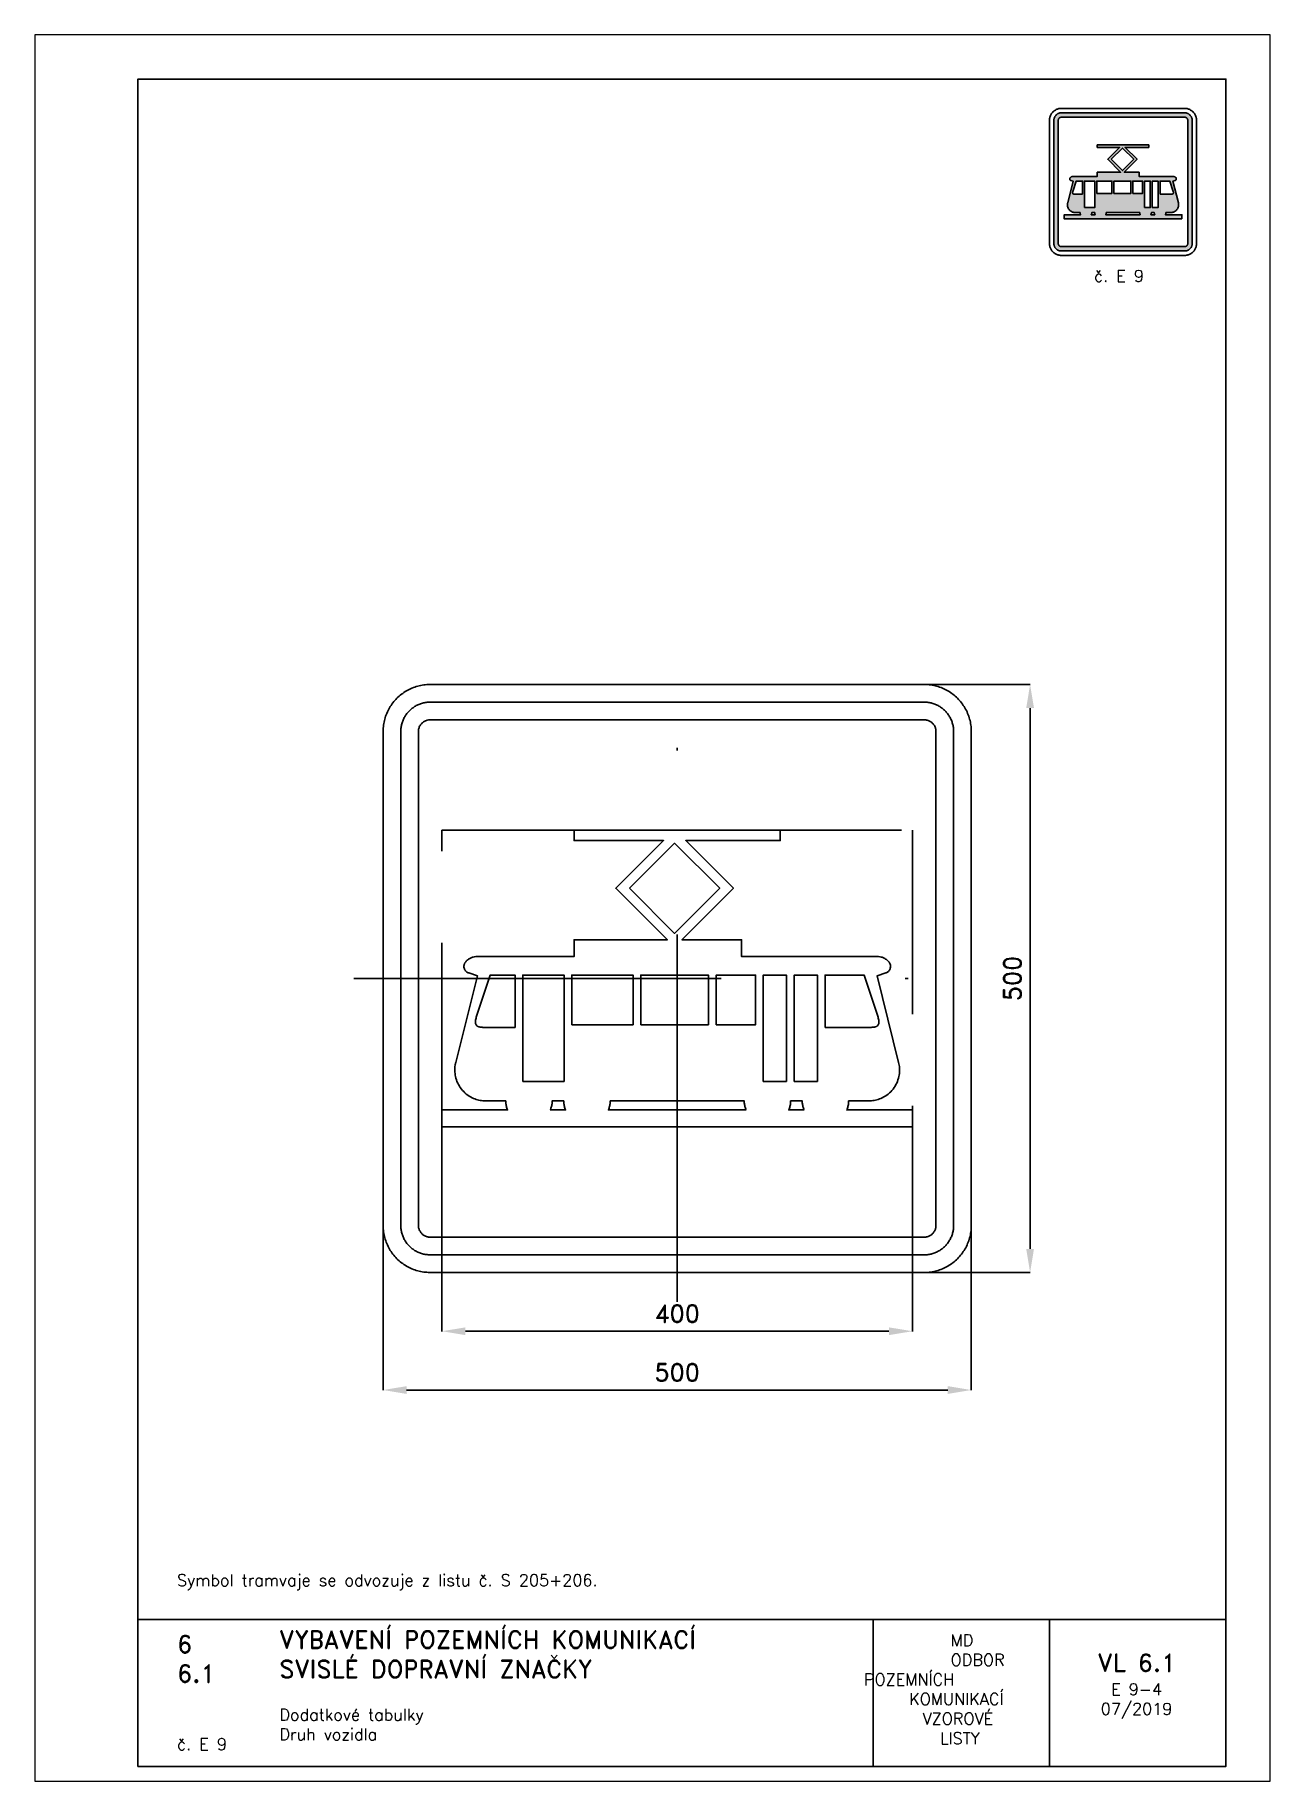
# Paper-space layout 'E 9-4' of a CAD drawing. Header units: millimetres. Extents: x 0 to 210, y 0 to 297.
# The model-space entities are those that its viewports show. They can reach past a viewport. Long polylines and large blocks are cut down to what shows.
import ezdxf

# ---------------------------------------------------------------- set-up
doc = ezdxf.new("R2010")
doc.units = ezdxf.units.MM
doc.header["$LTSCALE"] = 5
doc.linetypes.add('ČERCHOVANÁX2', pattern=[2, 1, -0.5, 0, -0.5])
doc.linetypes.add('ČÁRKOVANÁX2', pattern=[1.5, 1, -0.5])
for name, color, linetype in [('Kóty', 2, 'Continuous'), ('Rozpiska', 7, 'Continuous'), ('Značka', 7, 'Continuous')]:
    doc.layers.add(name, color=color, linetype=linetype)
doc.layers.add('Rámeček', color=6, linetype='Continuous', plot=False)
doc.styles.get("Standard").update_dxf_attribs({"font": 'romand.shx', "height": 15})
doc.dimstyles.get("Standard").update_dxf_attribs({"dimtxt": 15, "dimasz": 20, "dimexe": 0.18, "dimexo": 0.0625, "dimgap": 7.5, "dimtad": 1, "dimdec": 0, "dimzin": 0, "dimdsep": 46, "dimtxsty": 'Standard', "dimcen": 0.09, "dimadec": 0, "dimazin": 0, "dimtfac": 1, "dimtdec": 0, "dimtofl": 0, "dimtmove": 0, "dimatfit": 3, "dimfxl": 1, "dimtolj": 1, "dimtzin": 0, "dimarcsym": 0})

psp = doc.layouts.new('E 9-4')

# ---------------------------------------------------------------- texts
at = {"layer": 'Rozpiska', "color": 7, "attachment_point": 1}
for s, width, heights, insert, char_height in [('\\pi2.70957;{\\C6;č. E 9}', 15.2287, [2.67], (177.37, 257), 2), ('\\PSymbol tramvaje se odvozuje z listu č. S 205+206.{\\H1.83333x; }', 166.2378, [0], (24.17, 38.49), 2), ('6', 149.0422, [0], (24.17, 24.77), 3), ('{\\C6;VYBAVENÍ POZEMNÍCH KOMUNIKACÍ\\P}SVISLÉ DOPRAVNÍ ZNAČKY{\\H1.34524x; }', 149.0422, [0], (41.56, 25.56), 3), ('\\pi14.7414;{\\C6;MD\\P\\pi2.36044;}ODBOR POZEMNÍCH{\\H1.57143x; }\\P\\pi7.69378;KOMUNIKACÍ{\\H1.5x; }\\P\\pi9.97949;{\\C6;VZOROVÉ\\H1.47619x; \\H0.67742x;\\P\\pi12.93187;LISTY\\H1.26984x; }', 33.1018, [0], (140.95, 24.95), 2), ('\\pi1.03113;{\\H1.5x;\\C6;VL 6.1\\P\\pi3.31682;\\H0.66667x;E 9-4\\H1.66666x; \\H0.6x;\\P\\pi1.5549;07/2019\\H1.80159x; }', 16.0623, [0], (179.66, 21.61), 2), ('6.1', 149.0422, [0], (24.17, 19.78), 3), ('{\\C6;Dodatkové tabulky\\P}Druh vozidla{\\H1.83333x; }', 149.0422, [0], (41.56, 12.29), 2), ('{\\C6;č. E 9}', 18.3305, [2.67], (24.17, 7.28), 2)]:
    psp.add_mtext_dynamic_manual_height_columns(s, width=width, gutter_width=100, heights=heights, dxfattribs=dict(at, insert=insert, char_height=char_height))

msp = doc.modelspace()

# ---------------------------------------------------------------- blocks, each defined once
blk = doc.blocks.new('*D0')
at = {"layer": 'Defpoints', "color": 0, "transparency": 16777216}
for p in [(-250, -188), (250, -188), (250, -350)]:
    blk.add_point(p, dxfattribs=at)
at = {"layer": 'Kóty', "color": 0, "lineweight": -2, "transparency": 16777216}
for p, q in [((-250, -188.1), (-250, -350.2)), ((250, -188.1), (250, -350.2)), ((-230, -350), (230, -350))]:
    blk.add_line(p, q, dxfattribs=at)
at = {"layer": 'Kóty', "color": 0, "transparency": 16777216}
for points in [[(-230, -346.7), (-230, -353.3), (-250, -350)], [(230, -346.7), (230, -353.3), (250, -350)]]:
    blk.add_solid(points, dxfattribs=at)
at = {"layer": 'Kóty', "color": 0, "transparency": 16777216, "insert": (0, -335), "char_height": 15, "attachment_point": 5}
blk.add_mtext('\\A1;500', dxfattribs=at)
blk = doc.blocks.new('*D1')
at = {"layer": 'Defpoints', "color": 0, "transparency": 16777216}
for p in [(177, 250), (157.2, -250), (300, -250)]:
    blk.add_point(p, dxfattribs=at)
at = {"layer": 'Kóty', "color": 0, "lineweight": -2, "transparency": 16777216}
for p, q in [((177.1, 250), (300.2, 250)), ((300, 230), (300, -230)), ((157.3, -250), (300.2, -250))]:
    blk.add_line(p, q, dxfattribs=at)
at = {"layer": 'Kóty', "color": 0, "transparency": 16777216}
for points in [[(296.7, 230), (303.3, 230), (300, 250)], [(296.7, -230), (303.3, -230), (300, -250)]]:
    blk.add_solid(points, dxfattribs=at)
at = {"layer": 'Kóty', "color": 0, "transparency": 16777216, "insert": (285, 0), "char_height": 15, "attachment_point": 5, "rotation": 90}
blk.add_mtext('\\A1;500', dxfattribs=at)
blk = doc.blocks.new('*D2')
at = {"layer": 'Defpoints', "color": 0, "transparency": 16777216}
for p in [(-200, -126), (200, -126), (200, -300)]:
    blk.add_point(p, dxfattribs=at)
at = {"layer": 'Kóty', "color": 0, "lineweight": -2, "transparency": 16777216}
for p, q in [((-200, -126.1), (-200, -300.2)), ((200, -126.1), (200, -300.2)), ((-180, -300), (180, -300))]:
    blk.add_line(p, q, dxfattribs=at)
at = {"layer": 'Kóty', "color": 0, "transparency": 16777216}
for points in [[(-180, -296.7), (-180, -303.3), (-200, -300)], [(180, -296.7), (180, -303.3), (200, -300)]]:
    blk.add_solid(points, dxfattribs=at)
at = {"layer": 'Kóty', "color": 0, "transparency": 16777216, "insert": (0, -285), "char_height": 15, "attachment_point": 5}
blk.add_mtext('\\A1;400', dxfattribs=at)

# ---------------------------------------------------------------- dimensions: what is measured, and where the dimension line sits
at = {"layer": 'Kóty'}
dim = msp.add_linear_dim(base=(300, -250), p1=(177.0423, 250), p2=(157.1959, -250), angle=90, dimstyle='Standard', dxfattribs=at)
dim.commit()
dim.dimension.update_dxf_attribs({"geometry": '*D1', "text_midpoint": (285, 0)})
for base, p1, p2, picture, middle in [((200, -300), (-200, -126.0275), (200, -126.0275), '*D2', (0, -285)), ((250, -350), (-250.0001, -188.0143), (250, -188.0143), '*D0', (-0.0001, -335))]:
    dim = msp.add_linear_dim(base=base, p1=p1, p2=p2, dimstyle='Standard', dxfattribs=at)
    dim.commit()
    dim.dimension.update_dxf_attribs({"geometry": picture, "text_midpoint": middle})

# ---------------------------------------------------------------- linework, layer by layer
at = {"layer": 'Značka', "color": 6, "linetype": 'ČERCHOVANÁX2', "ltscale": 2.5}
for points in [[(0, -275), (0, 275)], [(-275, 0), (275, 0)]]:
    msp.add_lwpolyline(points, dxfattribs=at)
at = {"layer": 'Značka', "color": 5}
for points in [[(-210, -250), (-210.157, -250), (-210.314, -249.999, -0.0321792), (-215.479, -249.637, -0.0354421), (-220.555, -248.582, -0.036268), (-225.464, -246.923, -0.0344214), (-230.091, -244.589, -0.0337216), (-234.4018, -241.714, -0.0340857), (-238.2843, -238.284, -0.0342112), (-241.7173, -234.403, -0.0342298), (-244.5886, -230.091, -0.0340429), (-246.9061, -225.461, -0.0334123), (-248.5824, -220.555, -0.0341277), (-249.6543, -215.477, -0.0367441), (-249.9988, -210.314), (-249.9996, -210.157), (-250.0001, -210), (-250.0001, 210), (-249.9996, 210.157), (-249.9988, 210.314, -0.0321789), (-249.637, 215.479, -0.0354442), (-248.5824, 220.555, -0.0362607), (-246.9228, 225.464, -0.0344197), (-244.5886, 230.091, -0.0337239), (-241.714, 234.402, -0.0340855), (-238.2843, 238.284, -0.0342037), (-234.4026, 241.717, -0.0342324), (-230.091, 244.589, -0.0340475), (-225.461, 246.906, -0.0334164), (-220.555, 248.582, -0.0341289), (-215.477, 249.654, -0.0367528), (-210.314, 249.999), (-210.157, 250), (-210, 250), (210, 250), (210.157, 250), (210.314, 249.999, -0.0321907), (215.479, 249.637, -0.03544), (220.555, 248.582, -0.0362704), (225.464, 246.923, -0.0344355), (230.091, 244.589, -0.0337251), (234.402, 241.714, -0.0340812), (238.284, 238.284, -0.0341978), (241.717, 234.403, -0.0342291), (244.589, 230.091, -0.0340343), (246.906, 225.461, -0.0334025), (248.582, 220.555, -0.0341305), (249.654, 215.477, -0.0367399), (249.999, 210.314), (250, 210.157), (250, 210), (250, -210), (250, -210.157), (249.999, -210.314, -0.0321792), (249.637, -215.479, -0.0354421), (248.582, -220.555, -0.0362602), (246.923, -225.464, -0.0344239), (244.589, -230.091, -0.033722), (241.714, -234.402, -0.0340968), (238.284, -238.284, -0.0342179), (234.403, -241.717, -0.0342384), (230.091, -244.589, -0.0340529), (225.46, -246.906, -0.0334149), (220.555, -248.582, -0.0341263), (215.477, -249.654, -0.0367459), (210.314, -249.999), (210.157, -250), (210, -250), (-210, -250)], [(-210, -235), (-210.098, -235), (-210.196, -234.999, -0.0321816), (-213.425, -234.773, -0.0354412), (-216.597, -234.114, -0.0362666), (-219.665, -233.077, -0.0344236), (-222.557, -231.618, -0.033722), (-225.251, -229.821, -0.0340848), (-227.678, -227.678, -0.0342109), (-229.823, -225.252, -0.034229), (-231.6179, -222.557, -0.0340449), (-233.0663, -219.663, -0.0334114), (-234.114, -216.597, -0.0341257), (-234.7839, -213.423, -0.0367454), (-234.9993, -210.196), (-234.9998, -210.098), (-235.0001, -210), (-235.0001, 210), (-234.9998, 210.098), (-234.9993, 210.196, -0.0321814), (-234.7732, 213.424, -0.0354436), (-234.114, 216.597, -0.0362629), (-233.0768, 219.665, -0.0344292), (-231.6179, 222.557, -0.0337131), (-229.821, 225.251, -0.0340835), (-227.678, 227.678, -0.0342145), (-225.252, 229.823, -0.0342271), (-222.557, 231.618, -0.0340608), (-219.663, 233.066, -0.0334078), (-216.597, 234.114, -0.0341377), (-213.423, 234.784, -0.036755), (-210.196, 234.999), (-210.098, 235), (-210, 235), (210, 235), (210.098, 235), (210.196, 234.999, -0.0321788), (213.424, 234.773, -0.0354289), (216.597, 234.114, -0.0362786), (219.665, 233.077, -0.0344075), (222.557, 231.618, -0.0337259), (225.251, 229.821, -0.0340936), (227.678, 227.678, -0.034195), (229.823, 225.252, -0.0342346), (231.618, 222.557, -0.0340429), (233.066, 219.663, -0.0334189), (234.114, 216.597, -0.0341176), (234.784, 213.423, -0.0367368), (234.999, 210.196), (235, 210.098), (235, 210), (235, -210), (235, -210.098), (234.999, -210.196, -0.032179), (234.773, -213.424, -0.0354685), (234.114, -216.597, -0.036283), (233.077, -219.665, -0.0344395), (231.618, -222.557, -0.0337417), (229.821, -225.251, -0.0340764), (227.678, -227.678, -0.0342138), (225.252, -229.823, -0.0342266), (222.557, -231.618, -0.0340362), (219.663, -233.066, -0.0334175), (216.597, -234.114, -0.0341223), (213.423, -234.784, -0.0367433), (210.196, -234.999), (210.098, -235), (210, -235), (-210, -235)], [(-210, -220), (210, -220), (210.039, -220), (210.079, -220, 0.03219), (211.37, -219.909, 0.0354467), (212.639, -219.646, 0.0362553), (213.866, -219.231, 0.0344355), (215.023, -218.647, 0.0336927), (216.1, -217.929, 0.0340968), (217.071, -217.071, 0.0341796), (217.929, -216.101, 0.0342395), (218.647, -215.023, 0.0340657), (219.227, -213.865, 0.0333765), (219.646, -212.639, 0.0341767), (219.914, -211.369, 0.0367178), (220, -210.079), (220, -210.039), (220, -210), (220, 210), (220, 210.039), (220, 210.079, 0.0321782), (219.909, 211.37, 0.0353927), (219.646, 212.639, 0.0362965), (219.231, 213.866, 0.0344442), (218.647, 215.023, 0.0337419), (217.928, 216.1, 0.0340344), (217.071, 217.071, 0.0341854), (216.101, 217.929, 0.0341795), (215.023, 218.647, 0.0340552), (213.865, 219.227, 0.0333953), (212.639, 219.646, 0.0341316), (211.369, 219.914, 0.0367638), (210.078, 220), (210.039, 220), (210, 220), (-210, 220), (-210.039, 220), (-210.079, 220), (-211.37, 219.909), (-212.639, 219.646, 0.036239), (-213.866, 219.231, 0.0343799), (-215.023, 218.647, 0.0336928), (-216.1, 217.929, 0.0340771), (-217.071, 217.071, 0.0342018), (-217.929, 216.101, 0.0342316), (-218.647, 215.023, 0.0340541), (-219.227, 213.865, 0.0334198), (-219.646, 212.639, 0.0341236), (-219.914, 211.369, 0.0367461), (-220, 210.079), (-220, 210.039), (-220, 210), (-220, -210), (-220, -210.039), (-220, -210.079, 0.0321848), (-219.909, -211.37, 0.0354428), (-219.646, -212.639, 0.0362682), (-219.231, -213.866, 0.034425), (-218.647, -215.023, 0.0337251), (-217.929, -216.1, 0.0340812), (-217.071, -217.071, 0.0342016), (-216.101, -217.929, 0.0342325), (-215.023, -218.647, 0.0340474), (-213.865, -219.227, 0.0334156), (-212.639, -219.646, 0.0341291), (-211.369, -219.914, 0.0367532), (-210.079, -220), (-210.039, -220), (-210, -220)], [(200, -126.0265), (200, -111.7805), (144.201, -111.7805), (144.349, -111.4155), (144.493, -111.0485, 0.021409), (144.99, -109.5545, 0.0207097), (145.361, -108.0225, 0.021484), (145.62, -106.4675, 0.023761), (145.738, -104.8965), (145.748, -104.5025), (145.753, -104.1095), (162.74, -104.1095, 0.0030965), (163.933, -104.0695, 0.00926261), (165.124, -104.0005, 0.0484124), (169.81, -103.1695, 0.0484484), (174.272, -101.4455, 0.0602849), (179.322, -98.2755, 0.0605209), (183.469, -93.9955, 0.0601887), (186.605, -88.9325, 0.0586654), (188.468, -83.2665, 0.0484817), (189.081, -78.5165, 0.0529925), (188.73, -73.7725), (188.51, -72.5995), (188.257, -71.4325), (169.863, 2.1925), (177.276, 4.7025), (177.524, 4.7905), (177.769, 4.8855, 0.048218), (178.698, 5.3745, 0.0483839), (179.52, 6.0355, 0.0601321), (180.368, 7.0385, 0.0595063), (180.956, 8.2155, 0.0599175), (181.284, 9.4905, 0.0623266), (181.295, 10.8035, 0.0592093), (181.017, 12.0845, 0.0494217), (180.47, 13.2795, 0.0922881), (178.486, 15.6205, 0.0634359), (175.836, 17.2815, 0.0475579), (173.517, 18.1975, 0.0582873), (171.099, 18.5985, 0.0119397), (170.482, 18.6245, 0.00399769), (169.863, 18.6305), (54.795, 18.6305), (54.795, 32.8775), (3.952, 32.8775), (47.788, 76.7125), (7.24, 117.2605), (87.671, 117.2605), (87.671, 126.0275), (-87.671, 126.0275), (-87.671, 117.2605), (-11.624, 117.2605), (-52.172, 76.7125), (-8.336, 32.8775), (-87.671, 32.8775), (-87.671, 18.6305), (-169.863, 18.6305), (-170.4813, 18.6225), (-171.099, 18.5985, 0.05233), (-173.5271, 18.1875, 0.051237), (-175.8356, 17.2815, 0.0528174), (-177.9479, 15.9765, 0.0580966), (-179.7093, 14.2545), (-180.0971, 13.7725), (-180.4697, 13.2795), (-180.5993, 13.0505), (-180.7233, 12.8185, 0.0482335), (-181.1058, 11.8405, 0.0482679), (-181.2953, 10.8035, 0.0600604), (-181.2814, 9.4885, 0.0603029), (-180.956, 8.2155, 0.0599818), (-180.3677, 7.0415, 0.0584617), (-179.5199, 6.0355, 0.0483224), (-178.6996, 5.3705, 0.0527658), (-177.7692, 4.8855), (-177.5238, 4.7905), (-177.2757, 4.7025), (-169.863, 2.1925), (-188.2568, -71.4325, 0.00308867), (-188.5077, -72.5995, 0.00926339), (-188.7297, -73.7725, 0.0484122), (-189.0589, -78.5205, 0.0484507), (-188.4683, -83.2665, 0.0602849), (-186.6163, -88.9345, 0.0605257), (-183.4693, -93.9955, 0.0601927), (-179.3177, -98.2645, 0.0586648), (-174.2723, -101.4455, 0.0484798), (-169.8116, -103.1915, 0.0529934), (-165.1241, -104.0005, 0.0105556), (-163.9326, -104.0715), (-162.7397, -104.1095), (-145.753, -104.1095), (-145.748, -104.5025), (-145.738, -104.8965, 0.0214345), (-145.615, -106.4665, 0.02071), (-145.361, -108.0225, 0.0214663), (-144.995, -109.5565, 0.0237779), (-144.493, -111.0485), (-144.349, -111.4155), (-144.201, -111.7805), (-200, -111.7805), (-200, -126.0265), (200, -126.0265)], [(125.753, -41.5475), (163.277, -41.5475), (163.606, -41.5475), (163.934, -41.5475), (164.021, -41.5485), (164.109, -41.5485), (164.459, -41.5485), (164.81, -41.5475), (165.248, -41.5465, 0.00605877), (165.686, -41.5375, 0.0089211), (166.124, -41.5175, 0.0101404), (166.56, -41.4805, 0.00901231), (166.995, -41.4275, 0.00554443), (167.429, -41.3625), (167.669, -41.3225), (167.908, -41.2775), (168.146, -41.2245), (168.382, -41.1645), (168.615, -41.0955), (168.845, -41.0165), (169.071, -40.9275), (169.294, -40.8295), (169.425, -40.7675), (169.554, -40.7025), (169.681, -40.6325), (169.806, -40.5575), (169.927, -40.4795), (170.045, -40.3955), (170.138, -40.3255), (170.227, -40.2525), (170.249, -40.2335), (170.271, -40.2145), (170.652, -39.8335), (170.963, -39.3935), (171.209, -38.8885), (171.375, -38.3515), (171.498, -37.5805), (171.512, -36.7995), (171.472, -36.1825), (171.395, -35.5695), (171.212, -34.5855), (170.967, -33.6135), (170.884, -33.3195), (170.798, -33.0255), (158.904, 2.8355), (125.753, 2.8355), (125.753, -41.5475)], [(-107.854, -111.7805), (-107.706, -111.4155, 0.00407135), (-107.562, -111.0485, 0.0214273), (-107.064, -109.5545, 0.0207002), (-106.693, -108.0225, 0.0214745), (-106.434, -106.4675, 0.02379), (-106.317, -104.8965), (-106.307, -104.5025), (-106.301, -104.1095), (-96.438, -104.1095), (-96.433, -104.5025), (-96.423, -104.8965, 0.0214393), (-96.3, -106.4665, 0.0207005), (-96.046, -108.0225, 0.0214615), (-95.68, -109.5565, 0.023787), (-95.177, -111.0485), (-95.034, -111.4155), (-94.886, -111.7805), (-107.854, -111.7805)], [(58.539, -111.7805), (58.391, -111.4155), (58.247, -111.0485, -0.0214272), (57.749, -109.5545, -0.0207097), (57.378, -108.0225, -0.0214458), (57.119, -106.4675, -0.0237804), (57.002, -104.8965), (56.992, -104.5025), (56.986, -104.1095), (-56.986, -104.1095), (-56.992, -104.5025), (-57.002, -104.8965, -0.02142), (-57.124, -106.4665, -0.02071), (-57.378, -108.0225, -0.021471), (-57.745, -109.5565, -0.0237687), (-58.247, -111.0485), (-58.391, -111.4155), (-58.539, -111.7805), (58.539, -111.7805)], [(107.854, -111.7805), (107.706, -111.4155), (107.562, -111.0485, -0.0214457), (107.064, -109.5545, -0.0207284), (106.693, -108.0225, -0.0214458), (106.434, -106.4675, -0.0237804), (106.317, -104.8965), (106.307, -104.5025), (106.301, -104.1095), (96.438, -104.1095), (96.433, -104.5025), (96.423, -104.8965, -0.0214199), (96.3, -106.4665, -0.0207387), (96.046, -108.0225, -0.0214616), (95.68, -109.5565, -0.0237503), (95.177, -111.0485), (95.034, -111.4155), (94.886, -111.7805), (107.854, -111.7805)]]:
    msp.add_lwpolyline(points, format="xyb", dxfattribs=at)
at = {"layer": 'Značka', "color": 6, "linetype": 'ČÁRKOVANÁX2', "ltscale": 1.25}
msp.add_lwpolyline([(-200, -126.0275), (-200, 126.0275), (200, 126.0275), (200, -126.0275), (-200, -126.0275)], dxfattribs=at)
at = {"layer": 'Značka', "color": 5}
for points in [[(-40.548, 76.7125), (-2.192, 115.0685), (36.164, 76.7125), (-2.192, 38.3565), (-40.548, 76.7125)], [(-137.808, -41.5475), (-163.2773, -41.5475), (-163.6061, -41.5475), (-163.9338, -41.5475), (-164.0214, -41.5485), (-164.109, -41.5485), (-164.4595, -41.5485), (-164.81, -41.5475), (-165.2481, -41.5465), (-165.6861, -41.5375), (-166.1238, -41.5175), (-166.5604, -41.4805), (-166.9953, -41.4275), (-167.4286, -41.3625), (-167.6689, -41.3225), (-167.9082, -41.2775), (-168.1461, -41.2245), (-168.382, -41.1645), (-168.6151, -41.0955), (-168.845, -41.0165), (-169.0713, -40.9275), (-169.2938, -40.8295), (-169.4248, -40.7675), (-169.5541, -40.7025), (-169.6812, -40.6325), (-169.8055, -40.5575), (-169.9271, -40.4795), (-170.0453, -40.3955), (-170.1376, -40.3255), (-170.2273, -40.2525), (-170.2493, -40.2335), (-170.2713, -40.2145), (-170.6516, -39.8335), (-170.9628, -39.3935), (-171.2094, -38.8885), (-171.3749, -38.3515), (-171.4976, -37.5805), (-171.5118, -36.7995), (-171.4724, -36.1825), (-171.3946, -35.5695), (-171.2116, -34.5855), (-170.9672, -33.6135), (-170.8839, -33.3195), (-170.7984, -33.0255), (-158.9041, 2.8355), (-137.808, 2.8355), (-137.808, -41.5475)], [(-131.233, -87.5755), (-96.164, -87.5755), (-96.164, 2.8355), (-131.233, 2.8355), (-131.233, -87.5755)], [(-89.589, -39.3565), (-37.534, -39.3565), (-37.534, 2.8355), (-89.589, 2.8355), (-89.589, -39.3565)], [(-30.959, -39.3565), (26.575, -39.3565), (26.575, 2.8355), (-30.959, 2.8355), (-30.959, -39.3565)], [(33.151, -39.3565), (66.575, -39.3565), (66.575, 2.8355), (33.151, 2.8355), (33.151, -39.3565)], [(73.151, -87.5755), (92.877, -87.5755), (92.877, 2.8355), (73.151, 2.8355), (73.151, -87.5755)], [(99.452, -87.5755), (119.178, -87.5755), (119.178, 2.8355), (99.452, 2.8355), (99.452, -87.5755)]]:
    msp.add_lwpolyline(points, dxfattribs=at)

msp.set_redraw_order([(e.dxf.handle, doc.entitydb.next_handle()) for e in msp.query("TEXT MTEXT ATTDEF DIMENSION ARC_DIMENSION")])  # texts and dimensions are drawn at this point

# ---------------------------------------------------------------- hatches: boundary and pattern name
at = {"layer": 'Značka'}
h = psp.add_hatch(color=249, dxfattribs=at)
h.dxf.hatch_style = 1
edge = h.paths.add_edge_path()
edge.add_line((174.5, 260.25), (174.5, 260.25))
edge.add_line((174.5, 260.25), (174.49, 260.25))
edge.add_arc((174.5, 261.51), 1.26, 262.3072, 269.6797, ccw=False)
edge.add_arc((174.48, 261.4), 1.14, 254.2017, 262.3212, ccw=False)
edge.add_arc((174.45, 261.38), 1.12, 247.167, 255.4753, ccw=False)
edge.add_arc((174.47, 261.43), 1.18, 239.2865, 247.172, ccw=False)
edge.add_arc((174.47, 261.46), 1.2, 232.4433, 240.1687, ccw=False)
edge.add_arc((174.46, 261.45), 1.19, 224.6404, 232.449, ccw=False)
edge.add_arc((174.45, 261.46), 1.18, 217.5705, 225.4075, ccw=False)
edge.add_arc((174.45, 261.46), 1.18, 209.7372, 217.5791, ccw=False)
edge.add_arc((174.44, 261.48), 1.19, 202.6906, 210.4901, ccw=False)
edge.add_arc((174.47, 261.48), 1.21, 195.0371, 202.6918, ccw=False)
edge.add_arc((174.44, 261.49), 1.19, 188.0108, 195.8291, ccw=False)
edge.add_arc((174.35, 261.48), 1.1, 179.6087, 188.0263, ccw=False)
edge.add_line((173.25, 261.49), (173.25, 261.5))
edge.add_line((173.25, 261.5), (173.25, 261.5))
edge.add_line((173.25, 261.5), (173.25, 282.5))
edge.add_line((173.25, 282.5), (173.25, 282.5))
edge.add_line((173.25, 282.5), (173.25, 282.51))
edge.add_arc((174.51, 282.5), 1.26, 172.3071, 179.6796, ccw=False)
edge.add_arc((174.4, 282.52), 1.14, 164.2041, 172.3231, ccw=False)
edge.add_arc((174.38, 282.55), 1.12, 157.1667, 165.4756, ccw=False)
edge.add_arc((174.43, 282.53), 1.18, 149.2885, 157.1732, ccw=False)
edge.add_arc((174.46, 282.53), 1.2, 142.4386, 150.1636, ccw=False)
edge.add_arc((174.45, 282.54), 1.19, 134.6459, 142.4529, ccw=False)
edge.add_arc((174.46, 282.55), 1.18, 127.5626, 135.3994, ccw=False)
edge.add_arc((174.46, 282.55), 1.18, 119.7449, 127.5861, ccw=False)
edge.add_arc((174.48, 282.56), 1.19, 112.6819, 120.4831, ccw=False)
edge.add_arc((174.49, 282.53), 1.21, 105.0433, 112.6989, ccw=False)
edge.add_arc((174.49, 282.56), 1.19, 98.0106, 105.8293, ccw=False)
edge.add_arc((174.48, 282.65), 1.1, 89.6033, 98.0211, ccw=False)
edge.add_line((174.49, 283.75), (174.5, 283.75))
edge.add_line((174.5, 283.75), (174.5, 283.75))
edge.add_line((174.5, 283.75), (195.5, 283.75))
edge.add_line((195.5, 283.75), (195.5, 283.75))
edge.add_line((195.5, 283.75), (195.51, 283.75))
edge.add_arc((195.5, 282.49), 1.26, 82.309, 89.6813, ccw=False)
edge.add_arc((195.52, 282.6), 1.14, 74.2066, 82.3275, ccw=False)
edge.add_arc((195.55, 282.62), 1.12, 67.1684, 75.4806, ccw=False)
edge.add_arc((195.53, 282.57), 1.18, 59.2865, 67.172, ccw=False)
edge.add_arc((195.53, 282.54), 1.2, 52.4317, 60.1587, ccw=False)
edge.add_arc((195.54, 282.55), 1.19, 44.6532, 52.4589, ccw=False)
edge.add_arc((195.55, 282.54), 1.18, 37.5631, 45.4013, ccw=False)
edge.add_arc((195.55, 282.54), 1.18, 29.7452, 37.5858, ccw=False)
edge.add_arc((195.56, 282.52), 1.19, 22.6809, 30.4809, ccw=False)
edge.add_arc((195.53, 282.51), 1.21, 15.0434, 22.6989, ccw=False)
edge.add_arc((195.56, 282.51), 1.19, 8.0104, 15.8287, ccw=False)
edge.add_arc((195.65, 282.52), 1.1, -0.3972, 8.0206, ccw=False)
edge.add_line((196.75, 282.51), (196.75, 282.5))
edge.add_line((196.75, 282.5), (196.75, 282.5))
edge.add_line((196.75, 282.5), (196.75, 261.5))
edge.add_line((196.75, 261.5), (196.75, 261.5))
edge.add_line((196.75, 261.5), (196.75, 261.49))
edge.add_arc((195.49, 261.5), 1.26, 352.3091, 359.6814, ccw=False)
edge.add_arc((195.6, 261.48), 1.14, 344.2042, 352.3256, ccw=False)
edge.add_arc((195.62, 261.45), 1.12, 337.1687, 345.4803, ccw=False)
edge.add_arc((195.57, 261.47), 1.18, 329.2845, 337.1708, ccw=False)
edge.add_arc((195.54, 261.47), 1.2, 322.4363, 330.1639, ccw=False)
edge.add_arc((195.55, 261.46), 1.19, 314.6477, 322.455, ccw=False)
edge.add_arc((195.54, 261.45), 1.18, 307.571, 315.4093, ccw=False)
edge.add_arc((195.54, 261.45), 1.18, 299.7375, 307.5788, ccw=False)
edge.add_arc((195.52, 261.44), 1.19, 292.6896, 300.488, ccw=False)
edge.add_arc((195.52, 261.47), 1.21, 285.0371, 292.6917, ccw=False)
edge.add_arc((195.51, 261.44), 1.19, 278.0107, 285.8285, ccw=False)
edge.add_arc((195.52, 261.35), 1.1, 269.6082, 278.0258, ccw=False)
edge.add_line((195.51, 260.25), (195.5, 260.25))
edge.add_line((195.5, 260.25), (195.5, 260.25))
edge.add_line((195.5, 260.25), (174.5, 260.25))
edge = h.paths.add_edge_path(flags=16)
edge.add_line((174.5, 261), (195.5, 261))
edge.add_line((195.5, 261), (195.5, 261))
edge.add_line((195.5, 261), (195.5, 261))
edge.add_arc((195.5, 261.5), 0.503, 270.3239, 277.6959)
edge.add_arc((195.51, 261.46), 0.458, 277.675, 285.7945)
edge.add_arc((195.52, 261.45), 0.447, 284.5281, 292.837)
edge.add_arc((195.51, 261.47), 0.471, 292.8238, 300.7097)
edge.add_arc((195.51, 261.48), 0.48, 299.848, 307.5763)
edge.add_arc((195.52, 261.48), 0.476, 307.5419, 315.3476)
edge.add_arc((195.52, 261.48), 0.474, 314.6026, 322.4389)
edge.add_arc((195.52, 261.48), 0.474, 322.4117, 330.2523)
edge.add_arc((195.52, 261.49), 0.476, 329.4876, 337.2874)
edge.add_arc((195.51, 261.49), 0.485, 337.3094, 344.9651)
edge.add_arc((195.52, 261.5), 0.475, 344.1675, 351.9915)
edge.add_arc((195.56, 261.49), 0.441, 351.9797, 360.3963)
edge.add_line((196, 261.5), (196, 261.5))
edge.add_line((196, 261.5), (196, 261.5))
edge.add_line((196, 261.5), (196, 282.5))
edge.add_line((196, 282.5), (196, 282.5))
edge.add_line((196, 282.5), (196, 282.5))
edge.add_arc((195.5, 282.5), 0.503, 0.346, 7.718)
edge.add_arc((195.54, 282.51), 0.458, 7.649, 15.7685)
edge.add_arc((195.55, 282.52), 0.447, 14.5335, 22.8399)
edge.add_arc((195.53, 282.51), 0.471, 22.8393, 30.7258)
edge.add_arc((195.52, 282.51), 0.48, 29.8619, 37.5919)
edge.add_arc((195.52, 282.52), 0.476, 37.5293, 45.3336)
edge.add_arc((195.52, 282.52), 0.474, 44.5906, 52.4215)
edge.add_arc((195.52, 282.52), 0.474, 52.414, 60.2549)
edge.add_arc((195.51, 282.52), 0.476, 59.4944, 67.2963)
edge.add_arc((195.51, 282.51), 0.485, 67.3027, 74.9604)
edge.add_arc((195.5, 282.52), 0.476, 74.1722, 81.9959)
edge.add_arc((195.51, 282.56), 0.44, 81.9774, 90.3944)
edge.add_line((195.5, 283), (195.5, 283))
edge.add_line((195.5, 283), (195.5, 283))
edge.add_line((195.5, 283), (174.5, 283))
edge.add_line((174.5, 283), (174.5, 283))
edge.add_line((174.5, 283), (174.5, 283))
edge.add_line((174.5, 283), (174.43, 283))
edge.add_arc((174.49, 282.54), 0.458, 97.65, 105.7693)
edge.add_arc((174.48, 282.55), 0.447, 104.5307, 112.8371)
edge.add_arc((174.49, 282.53), 0.471, 112.8436, 120.7294)
edge.add_arc((174.49, 282.52), 0.481, 119.8458, 127.5736)
edge.add_arc((174.48, 282.52), 0.476, 127.5366, 135.3439)
edge.add_arc((174.48, 282.52), 0.474, 134.5837, 142.4152)
edge.add_arc((174.48, 282.52), 0.473, 142.4206, 150.2631)
edge.add_arc((174.48, 282.51), 0.476, 149.5185, 157.3198)
edge.add_arc((174.49, 282.51), 0.485, 157.2985, 164.9562)
edge.add_arc((174.48, 282.5), 0.476, 164.1792, 171.9976)
edge.add_arc((174.44, 282.51), 0.44, 171.9679, 180.3863)
edge.add_line((174, 282.5), (174, 282.5))
edge.add_line((174, 282.5), (174, 282.5))
edge.add_line((174, 282.5), (174, 261.5))
edge.add_line((174, 261.5), (174, 261.5))
edge.add_line((174, 261.5), (174, 261.5))
edge.add_arc((174.5, 261.5), 0.503, 180.3228, 187.6952)
edge.add_arc((174.46, 261.49), 0.458, 187.676, 195.7953)
edge.add_arc((174.45, 261.48), 0.447, 194.5253, 202.8341)
edge.add_arc((174.47, 261.49), 0.471, 202.8281, 210.7134)
edge.add_arc((174.48, 261.49), 0.481, 209.8319, 217.5581)
edge.add_arc((174.48, 261.48), 0.476, 217.5491, 225.3579)
edge.add_arc((174.48, 261.48), 0.474, 224.5957, 232.4325)
edge.add_arc((174.48, 261.48), 0.473, 232.4183, 240.2605)
edge.add_arc((174.49, 261.48), 0.476, 239.5116, 247.3108)
edge.add_arc((174.49, 261.49), 0.485, 247.3052, 254.9609)
edge.add_arc((174.5, 261.48), 0.476, 254.1745, 261.9932)
edge.add_arc((174.49, 261.44), 0.441, 261.9702, 270.3881)
edge.add_line((174.5, 261), (174.5, 261))
edge.add_line((174.5, 261), (174.5, 261))
h = psp.add_hatch(color=249, dxfattribs=at)
h.dxf.hatch_style = 1
h.paths.add_polyline_path([(182.97, 275.84), (184.89, 277.75), (186.81, 275.84), (184.89, 273.92)], flags=16)
h.paths.add_polyline_path([(183.45, 270.03), (186.33, 270.03), (186.33, 272.14), (183.45, 272.14)], flags=16)
h.paths.add_polyline_path([(186.66, 270.03), (188.33, 270.03), (188.33, 272.14), (186.66, 272.14)], flags=16)
h.paths.add_polyline_path([(180.52, 270.03), (183.12, 270.03), (183.12, 272.14), (180.52, 272.14)], flags=16)
h.paths.add_polyline_path([(188.66, 267.62), (189.64, 267.62), (189.64, 272.14), (188.66, 272.14)], flags=16)
h.paths.add_polyline_path([(189.97, 267.62), (190.96, 267.62), (190.96, 272.14), (189.97, 272.14)], flags=16)
h.paths.add_polyline_path([(178.44, 267.62), (180.19, 267.62), (180.19, 272.14), (178.44, 272.14)], flags=16)
edge = h.paths.add_edge_path(flags=16)
edge.add_line((191.29, 269.92), (193.16, 269.92))
edge.add_line((193.16, 269.92), (193.18, 269.92))
edge.add_line((193.18, 269.92), (193.2, 269.92))
edge.add_line((193.2, 269.92), (193.2, 269.92))
edge.add_line((193.2, 269.92), (193.21, 269.92))
edge.add_line((193.21, 269.92), (193.22, 269.92))
edge.add_line((193.22, 269.92), (193.24, 269.92))
edge.add_line((193.24, 269.92), (193.26, 269.92))
edge.add_arc((193.25, 270.83), 0.904, 270.4829, 271.8714)
edge.add_arc((193.27, 270.54), 0.614, 271.5922, 273.6367)
edge.add_arc((193.27, 270.46), 0.539, 273.6887, 276.0126)
edge.add_arc((193.27, 270.53), 0.608, 275.9139, 277.9793)
edge.add_arc((193.21, 270.91), 0.989, 277.8825, 279.1532)
edge.add_line((193.37, 269.93), (193.38, 269.93))
edge.add_line((193.38, 269.93), (193.4, 269.94))
edge.add_line((193.4, 269.94), (193.41, 269.94))
edge.add_line((193.41, 269.94), (193.42, 269.94))
edge.add_line((193.42, 269.94), (193.43, 269.95))
edge.add_line((193.43, 269.95), (193.44, 269.95))
edge.add_line((193.44, 269.95), (193.45, 269.95))
edge.add_line((193.45, 269.95), (193.46, 269.96))
edge.add_line((193.46, 269.96), (193.47, 269.96))
edge.add_line((193.47, 269.96), (193.48, 269.96))
edge.add_line((193.48, 269.96), (193.48, 269.97))
edge.add_line((193.48, 269.97), (193.49, 269.97))
edge.add_line((193.49, 269.97), (193.5, 269.98))
edge.add_line((193.5, 269.98), (193.5, 269.98))
edge.add_line((193.5, 269.98), (193.51, 269.98))
edge.add_line((193.51, 269.98), (193.51, 269.99))
edge.add_line((193.51, 269.99), (193.51, 269.99))
edge.add_line((193.51, 269.99), (193.51, 269.99))
edge.add_line((193.51, 269.99), (193.53, 270.01))
edge.add_line((193.53, 270.01), (193.55, 270.03))
edge.add_line((193.55, 270.03), (193.56, 270.06))
edge.add_line((193.56, 270.06), (193.57, 270.08))
edge.add_line((193.57, 270.08), (193.57, 270.12))
edge.add_line((193.57, 270.12), (193.58, 270.16))
edge.add_line((193.58, 270.16), (193.57, 270.19))
edge.add_line((193.57, 270.19), (193.57, 270.22))
edge.add_line((193.57, 270.22), (193.56, 270.27))
edge.add_line((193.56, 270.27), (193.55, 270.32))
edge.add_line((193.55, 270.32), (193.54, 270.33))
edge.add_line((193.54, 270.33), (193.54, 270.35))
edge.add_line((193.54, 270.35), (192.95, 272.14))
edge.add_line((192.95, 272.14), (191.29, 272.14))
edge.add_line((191.29, 272.14), (191.29, 269.92))
h.paths.add_polyline_path([(178.11, 269.92), (176.84, 269.92), (176.82, 269.92), (176.8, 269.92), (176.8, 269.92), (176.79, 269.92), (176.78, 269.92), (176.76, 269.92), (176.74, 269.92), (176.72, 269.92), (176.69, 269.92), (176.67, 269.93), (176.65, 269.93), (176.63, 269.93), (176.62, 269.93), (176.6, 269.94), (176.59, 269.94), (176.58, 269.94), (176.57, 269.95), (176.56, 269.95), (176.55, 269.95), (176.54, 269.96), (176.53, 269.96), (176.52, 269.96), (176.52, 269.97), (176.51, 269.97), (176.5, 269.98), (176.5, 269.98), (176.49, 269.98), (176.49, 269.99), (176.49, 269.99), (176.49, 269.99), (176.47, 270.01), (176.45, 270.03), (176.44, 270.06), (176.43, 270.08), (176.43, 270.12), (176.42, 270.16), (176.43, 270.19), (176.43, 270.22), (176.44, 270.27), (176.45, 270.32), (176.46, 270.33), (176.46, 270.35), (177.05, 272.14), (178.11, 272.14)], flags=16)
edge = h.paths.add_edge_path(flags=16)
edge.add_line((187.93, 266.41), (187.92, 266.43))
edge.add_line((187.92, 266.43), (187.91, 266.45))
edge.add_arc((188.77, 266.78), 0.919, 195.9799, 200.8899, ccw=False)
edge.add_arc((188.8, 266.78), 0.952, 191.2403, 195.9859, ccw=False)
edge.add_arc((188.77, 266.79), 0.919, 186.9992, 191.9135, ccw=False)
edge.add_arc((188.68, 266.78), 0.829, 181.5347, 186.9838, ccw=False)
edge.add_line((187.85, 266.76), (187.85, 266.77))
edge.add_line((187.85, 266.77), (187.85, 266.79))
edge.add_line((187.85, 266.79), (182.15, 266.79))
edge.add_line((182.15, 266.79), (182.15, 266.77))
edge.add_line((182.15, 266.77), (182.15, 266.76))
edge.add_arc((181.23, 266.79), 0.919, 353.1025, 358.0108, ccw=False)
edge.add_arc((181.2, 266.79), 0.952, 348.356, 353.1017, ccw=False)
edge.add_arc((181.23, 266.77), 0.919, 344.0852, 349.0053, ccw=False)
edge.add_arc((181.32, 266.75), 0.828, 338.6807, 344.1271, ccw=False)
edge.add_line((182.09, 266.45), (182.08, 266.43))
edge.add_line((182.08, 266.43), (182.07, 266.41))
edge.add_line((182.07, 266.41), (187.93, 266.41))
edge = h.paths.add_edge_path(flags=16)
edge.add_line((190.39, 266.41), (190.39, 266.43))
edge.add_line((190.39, 266.43), (190.38, 266.45))
edge.add_arc((191.24, 266.78), 0.918, 195.9778, 200.8921, ccw=False)
edge.add_arc((191.27, 266.78), 0.951, 191.2381, 195.988, ccw=False)
edge.add_arc((191.23, 266.79), 0.919, 186.9992, 191.9135, ccw=False)
edge.add_arc((191.14, 266.78), 0.829, 181.5347, 186.9838, ccw=False)
edge.add_line((190.32, 266.76), (190.32, 266.77))
edge.add_line((190.32, 266.77), (190.32, 266.79))
edge.add_line((190.32, 266.79), (189.82, 266.79))
edge.add_line((189.82, 266.79), (189.82, 266.77))
edge.add_line((189.82, 266.77), (189.82, 266.76))
edge.add_arc((188.9, 266.79), 0.919, 353.0662, 357.9745, ccw=False)
edge.add_arc((188.87, 266.79), 0.951, 348.3527, 353.105, ccw=False)
edge.add_arc((188.9, 266.77), 0.919, 344.1216, 349.0395, ccw=False)
edge.add_arc((188.99, 266.75), 0.829, 338.6484, 344.0905, ccw=False)
edge.add_line((189.76, 266.45), (189.75, 266.43))
edge.add_line((189.75, 266.43), (189.74, 266.41))
edge.add_line((189.74, 266.41), (190.39, 266.41))
edge = h.paths.add_edge_path(flags=16)
edge.add_line((179.61, 266.41), (179.61, 266.43))
edge.add_arc((178.49, 266.88), 1.21, 338.1099, 339.043)
edge.add_arc((178.76, 266.78), 0.919, 339.11, 344.0201)
edge.add_arc((178.73, 266.78), 0.952, 344.0152, 348.7587)
edge.add_arc((178.77, 266.79), 0.918, 348.0832, 353.0041)
edge.add_arc((178.86, 266.78), 0.828, 353.0151, 358.4664)
edge.add_line((179.68, 266.76), (179.68, 266.77))
edge.add_line((179.68, 266.77), (179.68, 266.79))
edge.add_line((179.68, 266.79), (180.18, 266.79))
edge.add_line((180.18, 266.79), (180.18, 266.77))
edge.add_line((180.18, 266.77), (180.18, 266.76))
edge.add_arc((181.1, 266.79), 0.919, 182.0232, 186.936)
edge.add_arc((181.13, 266.79), 0.952, 186.8994, 191.6429)
edge.add_arc((181.1, 266.77), 0.919, 190.9605, 195.8784)
edge.add_arc((181.01, 266.75), 0.828, 195.9053, 201.3559)
edge.add_line((180.24, 266.45), (180.25, 266.43))
edge.add_line((180.25, 266.43), (180.26, 266.41))
edge.add_line((180.26, 266.41), (179.61, 266.41))
edge = h.paths.add_edge_path()
edge.add_line((195, 265.7), (195, 266.41))
edge.add_line((195, 266.41), (192.21, 266.41))
edge.add_line((192.21, 266.41), (192.22, 266.43))
edge.add_line((192.22, 266.43), (192.22, 266.45))
edge.add_arc((191.37, 266.77), 0.92, 339.1467, 344.0525)
edge.add_arc((191.33, 266.78), 0.952, 344.0141, 348.7597)
edge.add_arc((191.37, 266.79), 0.918, 348.0821, 353.0052)
edge.add_arc((191.46, 266.78), 0.829, 352.9822, 358.4268)
edge.add_line((192.29, 266.76), (192.29, 266.77))
edge.add_line((192.29, 266.77), (192.29, 266.79))
edge.add_line((192.29, 266.79), (193.14, 266.79))
edge.add_arc((193.01, 271.61), 4.82, 271.5655, 272.2752)
edge.add_arc((193.13, 268.41), 1.61, 272.2543, 274.3771)
edge.add_arc((193.16, 268.03), 1.23, 274.5128, 285.5994)
edge.add_arc((193.16, 268.03), 1.24, 285.5778, 296.6727)
edge.add_arc((193.18, 268.05), 1.24, 295.2176, 309.0172)
edge.add_arc((193.19, 268.05), 1.24, 308.9775, 322.8309)
edge.add_arc((193.2, 268.08), 1.24, 321.3373, 335.1149)
edge.add_arc((193.17, 268.09), 1.28, 335.0841, 348.5138)
edge.add_arc((193.22, 268.11), 1.24, 347.0952, 358.1977)
edge.add_arc((193.33, 268.11), 1.13, 358.1647, 370.2983)
edge.add_line((194.44, 268.31), (194.43, 268.37))
edge.add_line((194.43, 268.37), (194.41, 268.43))
edge.add_line((194.41, 268.43), (193.49, 272.11))
edge.add_line((193.49, 272.11), (193.86, 272.24))
edge.add_line((193.86, 272.24), (193.88, 272.24))
edge.add_line((193.88, 272.24), (193.89, 272.24))
edge.add_arc((193.79, 272.5), 0.273, 292.24, 303.2822)
edge.add_arc((193.79, 272.5), 0.273, 303.264, 314.3441)
edge.add_arc((193.79, 272.5), 0.274, 312.9044, 326.669)
edge.add_arc((193.79, 272.5), 0.277, 326.6435, 340.2653)
edge.add_arc((193.79, 272.51), 0.276, 338.7154, 352.431)
edge.add_arc((193.8, 272.51), 0.264, 352.3871, 366.6529)
edge.add_arc((193.79, 272.51), 0.278, 5.4674, 19.0213)
edge.add_arc((193.74, 272.5), 0.333, 18.9368, 30.2542)
edge.add_arc((193.66, 272.46), 0.419, 29.7357, 50.8269)
edge.add_arc((193.53, 272.3), 0.619, 50.6613, 65.1803)
edge.add_arc((193.49, 272.28), 0.657, 63.0005, 73.8917)
edge.add_arc((193.53, 272.4), 0.527, 73.9121, 87.2555)
edge.add_arc((193.51, 272.28), 0.647, 86.2189, 88.9551)
edge.add_arc((193.49, 271), 1.94, 88.9865, 89.9027)
edge.add_line((193.49, 272.93), (187.74, 272.93))
edge.add_line((187.74, 272.93), (187.74, 273.64))
edge.add_line((187.74, 273.64), (185.2, 273.64))
edge.add_line((185.2, 273.64), (187.39, 275.84))
edge.add_line((187.39, 275.84), (185.36, 277.86))
edge.add_line((185.36, 277.86), (189.38, 277.86))
edge.add_line((189.38, 277.86), (189.38, 278.3))
edge.add_line((189.38, 278.3), (180.62, 278.3))
edge.add_line((180.62, 278.3), (180.62, 277.86))
edge.add_line((180.62, 277.86), (184.42, 277.86))
edge.add_line((184.42, 277.86), (182.39, 275.84))
edge.add_line((182.39, 275.84), (184.58, 273.64))
edge.add_line((184.58, 273.64), (180.62, 273.64))
edge.add_line((180.62, 273.64), (180.62, 272.93))
edge.add_line((180.62, 272.93), (176.51, 272.93))
edge.add_line((176.51, 272.93), (176.48, 272.93))
edge.add_line((176.48, 272.93), (176.45, 272.93))
edge.add_arc((176.48, 272.34), 0.59, 93.6162, 105.5984)
edge.add_arc((176.49, 272.32), 0.607, 105.562, 117.2944)
edge.add_arc((176.46, 272.33), 0.589, 115.6614, 127.755)
edge.add_arc((176.43, 272.38), 0.532, 127.7021, 141.0019)
edge.add_line((176.01, 272.71), (176, 272.69))
edge.add_line((176, 272.69), (175.98, 272.66))
edge.add_line((175.98, 272.66), (175.97, 272.65))
edge.add_line((175.97, 272.65), (175.96, 272.64))
edge.add_arc((176.21, 272.52), 0.273, 153.1164, 164.1622)
edge.add_arc((176.21, 272.52), 0.274, 164.1173, 175.1709)
edge.add_arc((176.21, 272.51), 0.275, 173.7315, 187.4798)
edge.add_arc((176.21, 272.51), 0.273, 187.4369, 201.2406)
edge.add_arc((176.21, 272.5), 0.275, 199.7506, 213.481)
edge.add_arc((176.22, 272.51), 0.282, 213.4307, 226.8139)
edge.add_arc((176.22, 272.5), 0.274, 225.436, 236.5021)
edge.add_arc((176.2, 272.48), 0.249, 236.4269, 248.5087)
edge.add_line((176.11, 272.24), (176.12, 272.24))
edge.add_line((176.12, 272.24), (176.14, 272.24))
edge.add_line((176.14, 272.24), (176.51, 272.11))
edge.add_line((176.51, 272.11), (175.59, 268.43))
edge.add_arc((180.3, 267.38), 4.83, 167.5124, 168.2203)
edge.add_arc((177.15, 268.04), 1.61, 168.2216, 170.3445)
edge.add_arc((176.78, 268.11), 1.23, 170.4905, 181.5771)
edge.add_arc((176.78, 268.11), 1.24, 181.5458, 192.6412)
edge.add_arc((176.79, 268.08), 1.24, 191.1948, 204.9944)
edge.add_arc((176.79, 268.07), 1.24, 204.9466, 218.8012)
edge.add_arc((176.81, 268.05), 1.24, 217.312, 231.0905)
edge.add_arc((176.84, 268.08), 1.28, 231.0548, 244.4844)
edge.add_arc((176.85, 268.03), 1.24, 243.0727, 254.1747)
edge.add_arc((176.82, 267.92), 1.13, 254.1411, 266.2749)
edge.add_arc((176.86, 268.21), 1.41, 265.3803, 267.7994)
edge.add_line((176.8, 266.8), (176.86, 266.79))
edge.add_line((176.86, 266.79), (177.71, 266.79))
edge.add_line((177.71, 266.79), (177.71, 266.77))
edge.add_line((177.71, 266.77), (177.71, 266.76))
edge.add_arc((178.63, 266.79), 0.919, 182.0238, 186.9355)
edge.add_arc((178.66, 266.79), 0.952, 186.8983, 191.644)
edge.add_arc((178.63, 266.77), 0.919, 190.9599, 195.8789)
edge.add_arc((178.55, 266.75), 0.828, 195.8719, 201.3203)
edge.add_line((177.78, 266.45), (177.78, 266.43))
edge.add_line((177.78, 266.43), (177.79, 266.41))
edge.add_line((177.79, 266.41), (175, 266.41))
edge.add_line((175, 266.41), (175, 265.7))
edge.add_line((175, 265.7), (195, 265.7))

# ---------------------------------------------------------------- linework, layer by layer
at = {"layer": 'Rozpiska', "color": 7}
for p, q in [((17.5, 27.5), (202.5, 27.5)), ((142.5, 27.5), (142.5, 2.5)), ((172.5, 27.5), (172.5, 2.5))]:
    psp.add_line(p, q, dxfattribs=at)
psp.add_lwpolyline([(17.5, 2.5), (202.5, 2.5), (202.5, 289.5), (17.5, 289.5)], close=True, dxfattribs=at)
at = {"layer": 'Značka', "color": 7}
psp.add_lwpolyline([(174.5, 259.5), (174.49, 259.5), (174.48, 259.5, -0.03218), (174.23, 259.52, -0.035443), (173.97, 259.57, -0.036267), (173.73, 259.65, -0.03442), (173.5, 259.77, -0.033722), (173.28, 259.91, -0.034085), (173.09, 260.09, -0.034209), (172.91, 260.28, -0.034229), (172.77, 260.5, -0.034045), (172.65, 260.73, -0.033412), (172.57, 260.97, -0.034127), (172.52, 261.23, -0.036745), (172.5, 261.48), (172.5, 261.49), (172.5, 261.5), (172.5, 282.5), (172.5, 282.51), (172.5, 282.52, -0.03218), (172.52, 282.77, -0.035443), (172.57, 283.03, -0.036267), (172.65, 283.27, -0.034424), (172.77, 283.5, -0.033723), (172.91, 283.72, -0.034083), (173.09, 283.91, -0.034209), (173.28, 284.09, -0.034227), (173.5, 284.23, -0.034042), (173.73, 284.35, -0.033411), (173.97, 284.43, -0.034123), (174.23, 284.48, -0.036741), (174.48, 284.5), (174.49, 284.5), (174.5, 284.5), (195.5, 284.5), (195.51, 284.5), (195.52, 284.5, -0.032173), (195.77, 284.48, -0.035441), (196.03, 284.43, -0.036265), (196.27, 284.35, -0.034422), (196.5, 284.23, -0.033722), (196.72, 284.09, -0.034086), (196.91, 283.91, -0.03421), (197.09, 283.72, -0.034231), (197.23, 283.5, -0.034045), (197.35, 283.27, -0.03341), (197.43, 283.03, -0.034123), (197.48, 282.77, -0.036741), (197.5, 282.52), (197.5, 282.51), (197.5, 282.5), (197.5, 261.5), (197.5, 261.49), (197.5, 261.48, -0.032173), (197.48, 261.23, -0.035442), (197.43, 260.97, -0.036265), (197.35, 260.73, -0.034418), (197.23, 260.5, -0.033721), (197.09, 260.28, -0.034088), (196.91, 260.09, -0.03421), (196.72, 259.91, -0.034232), (196.5, 259.77, -0.034047), (196.27, 259.65, -0.033411), (196.03, 259.57, -0.034127), (195.77, 259.52, -0.036745), (195.52, 259.5), (195.51, 259.5), (195.5, 259.5), (174.5, 259.5)], format="xyb", dxfattribs=at)
at = {"layer": 'Značka', "color": 249}
for points in [[(174.5, 260.25), (174.5, 260.25), (174.49, 260.25, -0.03218), (174.33, 260.26, -0.035443), (174.17, 260.29, -0.036268), (174.02, 260.35, -0.03442), (173.87, 260.42, -0.033721), (173.74, 260.51, -0.034085), (173.62, 260.62, -0.034209), (173.51, 260.74, -0.03423), (173.42, 260.87, -0.034045), (173.35, 261.02, -0.033412), (173.29, 261.17, -0.034127), (173.26, 261.33, -0.036745), (173.25, 261.49), (173.25, 261.5), (173.25, 261.5), (173.25, 282.5), (173.25, 282.5), (173.25, 282.51, -0.032179), (173.26, 282.67, -0.035441), (173.29, 282.83, -0.03627), (173.35, 282.98, -0.034417), (173.42, 283.13, -0.033719), (173.51, 283.26, -0.034077), (173.62, 283.38, -0.034208), (173.74, 283.49, -0.034227), (173.87, 283.58, -0.034052), (174.02, 283.65, -0.033416), (174.17, 283.71, -0.034129), (174.33, 283.74, -0.036746), (174.49, 283.75), (174.5, 283.75), (174.5, 283.75), (195.5, 283.75), (195.5, 283.75), (195.51, 283.75, -0.032179), (195.67, 283.74, -0.035449), (195.83, 283.71, -0.036285), (195.98, 283.65, -0.03442), (196.13, 283.58, -0.033728), (196.26, 283.49, -0.034072), (196.38, 283.38, -0.034214), (196.49, 283.26, -0.034225), (196.58, 283.13, -0.034047), (196.65, 282.98, -0.033416), (196.71, 282.83, -0.034127), (196.74, 282.67, -0.036746), (196.75, 282.51), (196.75, 282.5), (196.75, 282.5), (196.75, 261.5), (196.75, 261.5), (196.75, 261.49, -0.032179), (196.74, 261.33, -0.035451), (196.71, 261.17, -0.036282), (196.65, 261.02, -0.034424), (196.58, 260.87, -0.033731), (196.49, 260.74, -0.034079), (196.38, 260.62, -0.034215), (196.26, 260.51, -0.034228), (196.13, 260.42, -0.03404), (195.98, 260.35, -0.033412), (195.83, 260.29, -0.034125), (195.67, 260.26, -0.036745), (195.51, 260.25), (195.5, 260.25), (195.5, 260.25), (174.5, 260.25)], [(174.5, 261), (195.5, 261), (195.5, 261), (195.5, 261, 0.032177), (195.57, 261, 0.035443), (195.63, 261.02, 0.03627), (195.69, 261.04, 0.034422), (195.75, 261.07, 0.033734), (195.8, 261.1, 0.034072), (195.85, 261.15, 0.034206), (195.9, 261.19, 0.034224), (195.93, 261.25, 0.034046), (195.96, 261.31, 0.033416), (195.98, 261.37, 0.034152), (196, 261.43, 0.036741), (196, 261.5), (196, 261.5), (196, 261.5), (196, 282.5), (196, 282.5), (196, 282.5, 0.032177), (196, 282.57, 0.035443), (195.98, 282.63, 0.036259), (195.96, 282.69, 0.034425), (195.93, 282.75, 0.033741), (195.9, 282.8, 0.034066), (195.85, 282.85, 0.034182), (195.8, 282.9, 0.034226), (195.75, 282.93, 0.034056), (195.69, 282.96, 0.033425), (195.63, 282.98, 0.034151), (195.57, 283, 0.036743), (195.5, 283), (195.5, 283), (195.5, 283), (174.5, 283), (174.5, 283), (174.5, 283), (174.43, 283, 0.035442), (174.37, 282.98, 0.036259), (174.31, 282.96, 0.034422), (174.25, 282.93, 0.033732), (174.19, 282.9, 0.034079), (174.15, 282.85, 0.034184), (174.1, 282.8, 0.034233), (174.07, 282.75, 0.034053), (174.04, 282.69, 0.033425), (174.02, 282.63, 0.034128), (174, 282.57, 0.036749), (174, 282.5), (174, 282.5), (174, 282.5), (174, 261.5), (174, 261.5), (174, 261.5, 0.032179), (174, 261.43, 0.035442), (174.02, 261.37, 0.03627), (174.04, 261.31, 0.034419), (174.07, 261.25, 0.033724), (174.1, 261.19, 0.034086), (174.15, 261.15, 0.034208), (174.19, 261.1, 0.034231), (174.25, 261.07, 0.034043), (174.31, 261.04, 0.033417), (174.37, 261.02, 0.034129), (174.43, 261, 0.036747), (174.5, 261), (174.5, 261), (174.5, 261)], [(195, 265.7), (195, 266.41), (192.21, 266.41), (192.22, 266.43), (192.22, 266.45, 0.021409), (192.25, 266.52, 0.02071), (192.27, 266.6, 0.021484), (192.28, 266.68, 0.023761), (192.29, 266.76), (192.29, 266.77), (192.29, 266.79), (193.14, 266.79, 0.003096), (193.2, 266.8, 0.009263), (193.26, 266.8, 0.048412), (193.49, 266.84, 0.048448), (193.71, 266.93, 0.060285), (193.97, 267.09, 0.060521), (194.17, 267.3, 0.060189), (194.33, 267.55, 0.058665), (194.42, 267.84, 0.048482), (194.45, 268.07, 0.052992), (194.44, 268.31), (194.43, 268.37), (194.41, 268.43), (193.49, 272.11), (193.86, 272.24), (193.88, 272.24), (193.89, 272.24, 0.048218), (193.93, 272.27, 0.048384), (193.98, 272.3, 0.060132), (194.02, 272.35, 0.059506), (194.05, 272.41, 0.059917), (194.06, 272.47, 0.062327), (194.06, 272.54, 0.059209), (194.05, 272.6, 0.049422), (194.02, 272.66, 0.092288), (193.92, 272.78, 0.063436), (193.79, 272.86, 0.047558), (193.68, 272.91, 0.058287), (193.55, 272.93, 0.01194), (193.52, 272.93, 0.003998), (193.49, 272.93), (187.74, 272.93), (187.74, 273.64), (185.2, 273.64), (187.39, 275.84), (185.36, 277.86), (189.38, 277.86), (189.38, 278.3), (180.62, 278.3), (180.62, 277.86), (184.42, 277.86), (182.39, 275.84), (184.58, 273.64), (180.62, 273.64), (180.62, 272.93), (176.51, 272.93), (176.48, 272.93), (176.45, 272.93, 0.05233), (176.32, 272.91, 0.051237), (176.21, 272.86, 0.052817), (176.1, 272.8, 0.058097), (176.01, 272.71), (176, 272.69), (175.98, 272.66), (175.97, 272.65), (175.96, 272.64, 0.048233), (175.94, 272.59, 0.048268), (175.94, 272.54, 0.06006), (175.94, 272.47, 0.060303), (175.95, 272.41, 0.059982), (175.98, 272.35, 0.058462), (176.02, 272.3, 0.048322), (176.07, 272.27, 0.052766), (176.11, 272.24), (176.12, 272.24), (176.14, 272.24), (176.51, 272.11), (175.59, 268.43, 0.003089), (175.57, 268.37, 0.009263), (175.56, 268.31, 0.048412), (175.55, 268.07, 0.048451), (175.58, 267.84, 0.060285), (175.67, 267.55, 0.060526), (175.83, 267.3, 0.060193), (176.03, 267.09, 0.058665), (176.29, 266.93, 0.04848), (176.51, 266.84, 0.052993), (176.74, 266.8, 0.010556), (176.8, 266.8), (176.86, 266.79), (177.71, 266.79), (177.71, 266.77), (177.71, 266.76, 0.021434), (177.72, 266.68, 0.02071), (177.73, 266.6, 0.021466), (177.75, 266.52, 0.023778), (177.78, 266.45), (177.78, 266.43), (177.79, 266.41), (175, 266.41), (175, 265.7), (195, 265.7)], [(191.29, 269.92), (193.16, 269.92), (193.18, 269.92), (193.2, 269.92), (193.2, 269.92), (193.21, 269.92), (193.22, 269.92), (193.24, 269.92), (193.26, 269.92, 0.006059), (193.28, 269.92, 0.008921), (193.31, 269.92, 0.01014), (193.33, 269.93, 0.009012), (193.35, 269.93, 0.005544), (193.37, 269.93), (193.38, 269.93), (193.4, 269.94), (193.41, 269.94), (193.42, 269.94), (193.43, 269.95), (193.44, 269.95), (193.45, 269.95), (193.46, 269.96), (193.47, 269.96), (193.48, 269.96), (193.48, 269.97), (193.49, 269.97), (193.5, 269.98), (193.5, 269.98), (193.51, 269.98), (193.51, 269.99), (193.51, 269.99), (193.51, 269.99), (193.53, 270.01), (193.55, 270.03), (193.56, 270.06), (193.57, 270.08), (193.57, 270.12), (193.58, 270.16), (193.57, 270.19), (193.57, 270.22), (193.56, 270.27), (193.55, 270.32), (193.54, 270.33), (193.54, 270.35), (192.95, 272.14), (191.29, 272.14), (191.29, 269.92)], [(179.61, 266.41), (179.61, 266.43, 0.004071), (179.62, 266.45, 0.021427), (179.65, 266.52, 0.0207), (179.67, 266.6, 0.021475), (179.68, 266.68, 0.02379), (179.68, 266.76), (179.68, 266.77), (179.68, 266.79), (180.18, 266.79), (180.18, 266.77), (180.18, 266.76, 0.021439), (180.18, 266.68, 0.020701), (180.2, 266.6, 0.021462), (180.22, 266.52, 0.023787), (180.24, 266.45), (180.25, 266.43), (180.26, 266.41), (179.61, 266.41)], [(187.93, 266.41), (187.92, 266.43), (187.91, 266.45, -0.021427), (187.89, 266.52, -0.02071), (187.87, 266.6, -0.021446), (187.86, 266.68, -0.02378), (187.85, 266.76), (187.85, 266.77), (187.85, 266.79), (182.15, 266.79), (182.15, 266.77), (182.15, 266.76, -0.02142), (182.14, 266.68, -0.02071), (182.13, 266.6, -0.021471), (182.11, 266.52, -0.023769), (182.09, 266.45), (182.08, 266.43), (182.07, 266.41), (187.93, 266.41)], [(190.39, 266.41), (190.39, 266.43), (190.38, 266.45, -0.021446), (190.35, 266.52, -0.020728), (190.33, 266.6, -0.021446), (190.32, 266.68, -0.02378), (190.32, 266.76), (190.32, 266.77), (190.32, 266.79), (189.82, 266.79), (189.82, 266.77), (189.82, 266.76, -0.02142), (189.81, 266.68, -0.020739), (189.8, 266.6, -0.021462), (189.78, 266.52, -0.02375), (189.76, 266.45), (189.75, 266.43), (189.74, 266.41), (190.39, 266.41)]]:
    psp.add_lwpolyline(points, format="xyb", dxfattribs=at)
for points in [[(182.97, 275.84), (184.89, 277.75), (186.81, 275.84), (184.89, 273.92), (182.97, 275.84)], [(178.11, 269.92), (176.84, 269.92), (176.82, 269.92), (176.8, 269.92), (176.8, 269.92), (176.79, 269.92), (176.78, 269.92), (176.76, 269.92), (176.74, 269.92), (176.72, 269.92), (176.69, 269.92), (176.67, 269.93), (176.65, 269.93), (176.63, 269.93), (176.62, 269.93), (176.6, 269.94), (176.59, 269.94), (176.58, 269.94), (176.57, 269.95), (176.56, 269.95), (176.55, 269.95), (176.54, 269.96), (176.53, 269.96), (176.52, 269.96), (176.52, 269.97), (176.51, 269.97), (176.5, 269.98), (176.5, 269.98), (176.49, 269.98), (176.49, 269.99), (176.49, 269.99), (176.49, 269.99), (176.47, 270.01), (176.45, 270.03), (176.44, 270.06), (176.43, 270.08), (176.43, 270.12), (176.42, 270.16), (176.43, 270.19), (176.43, 270.22), (176.44, 270.27), (176.45, 270.32), (176.46, 270.33), (176.46, 270.35), (177.05, 272.14), (178.11, 272.14), (178.11, 269.92)], [(178.44, 267.62), (180.19, 267.62), (180.19, 272.14), (178.44, 272.14), (178.44, 267.62)], [(180.52, 270.03), (183.12, 270.03), (183.12, 272.14), (180.52, 272.14), (180.52, 270.03)], [(183.45, 270.03), (186.33, 270.03), (186.33, 272.14), (183.45, 272.14), (183.45, 270.03)], [(186.66, 270.03), (188.33, 270.03), (188.33, 272.14), (186.66, 272.14), (186.66, 270.03)], [(188.66, 267.62), (189.64, 267.62), (189.64, 272.14), (188.66, 272.14), (188.66, 267.62)], [(189.97, 267.62), (190.96, 267.62), (190.96, 272.14), (189.97, 272.14), (189.97, 267.62)]]:
    psp.add_lwpolyline(points, dxfattribs=at)

psp.set_redraw_order([(e.dxf.handle, doc.entitydb.next_handle()) for e in psp.query("TEXT MTEXT ATTDEF DIMENSION ARC_DIMENSION")])  # texts and dimensions are drawn at this point

# ---------------------------------------------------------------- viewports
at = {"layer": 'Rámeček'}
psp.add_viewport(center=(105, 148.5), size=(210, 297), view_center_point=(-20.9996, 59.9416), view_height=1485, dxfattribs=at)

doc.saveas('drawing.dxf')
